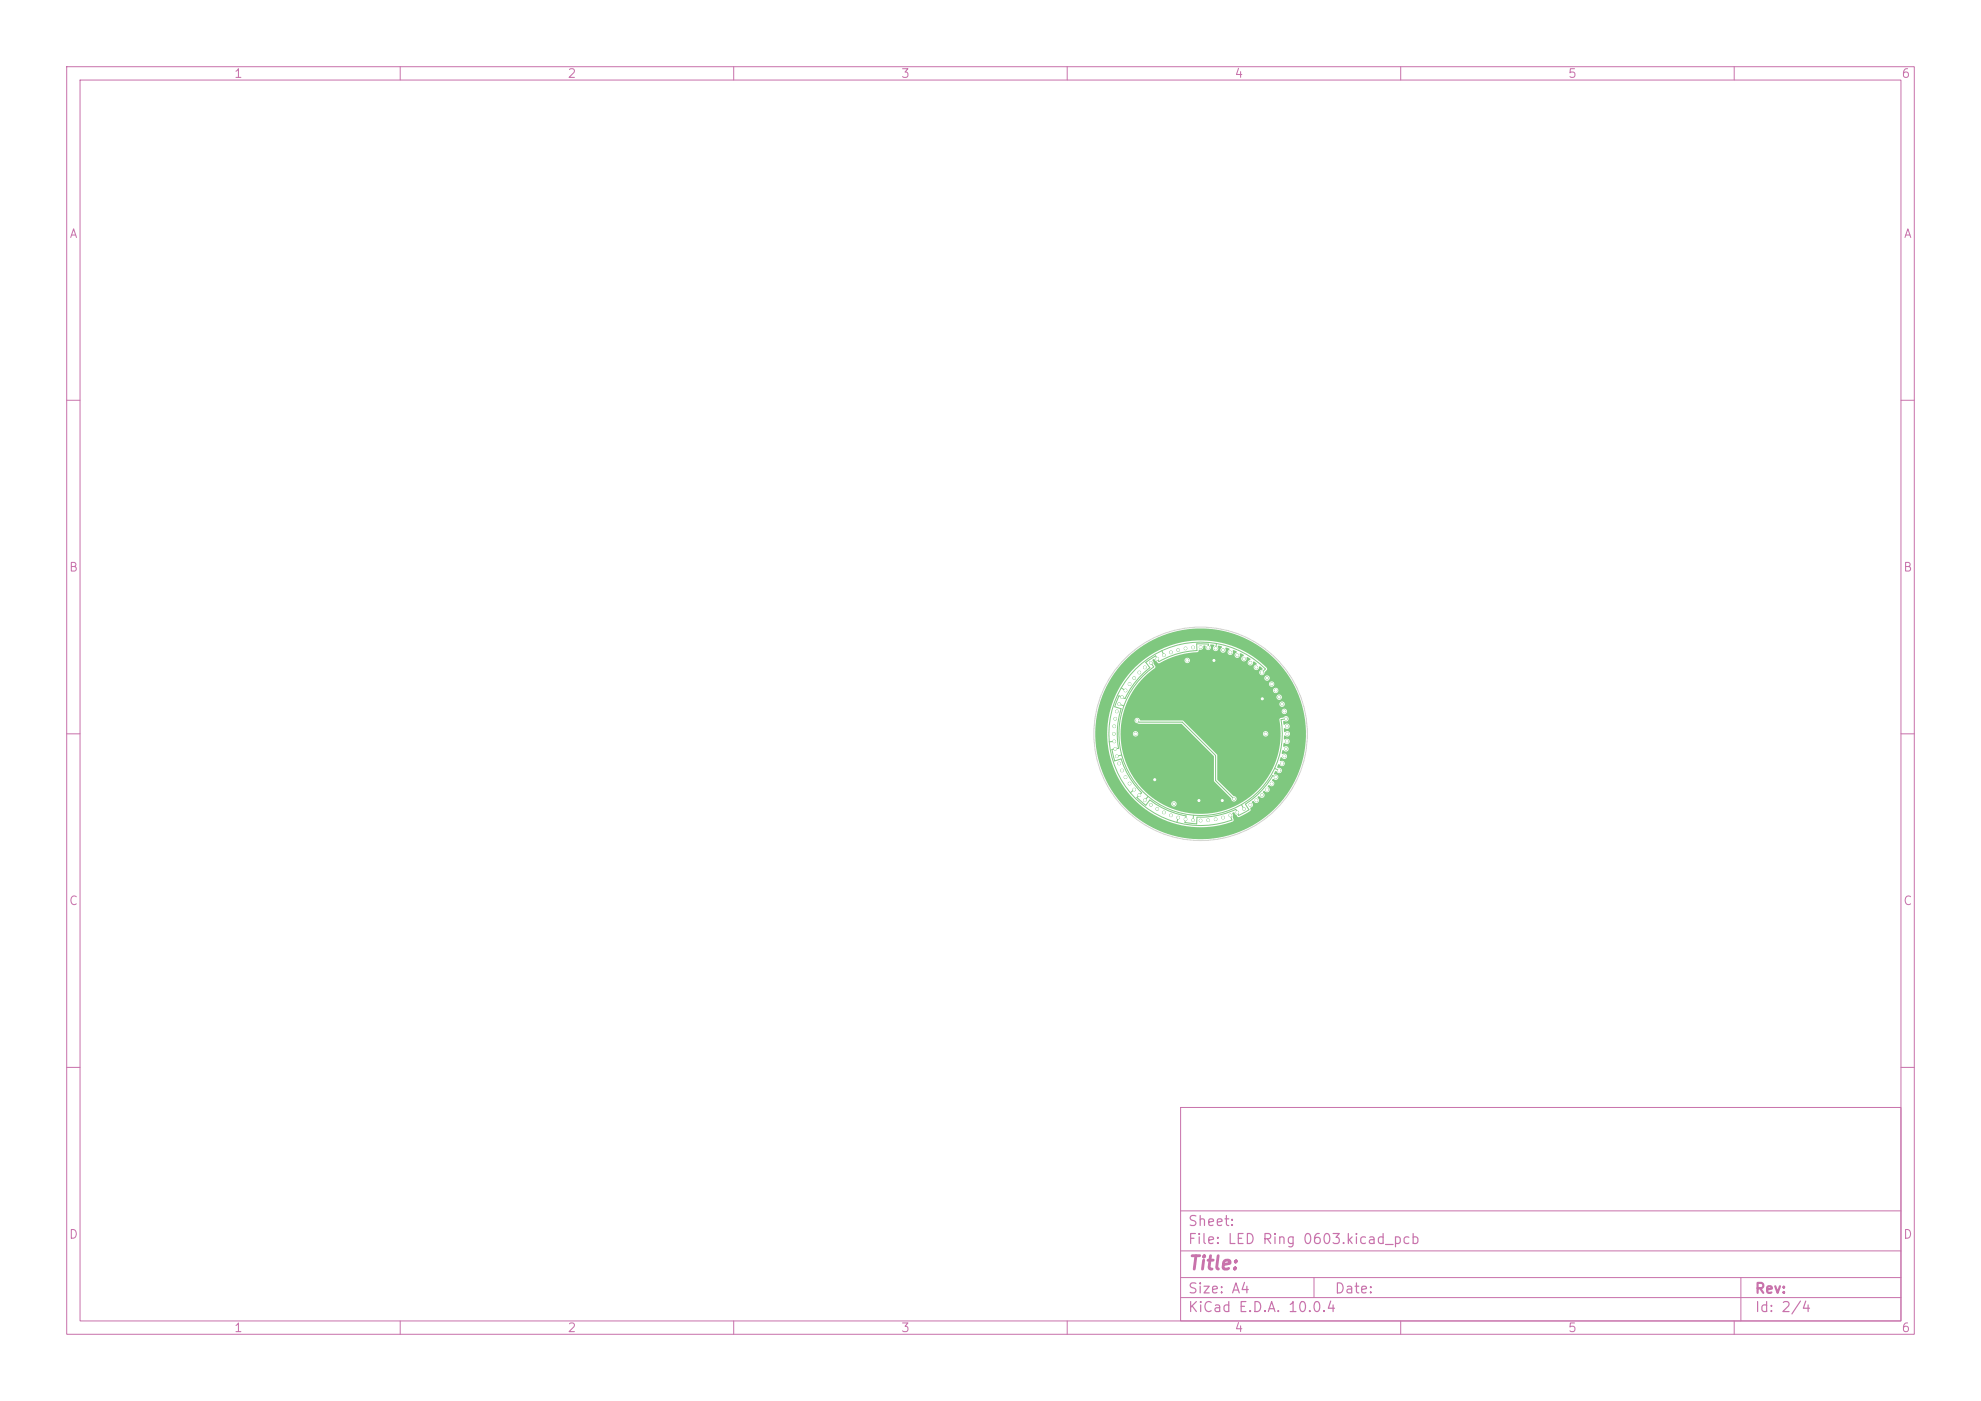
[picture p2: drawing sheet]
<svg xmlns="http://www.w3.org/2000/svg" width="297mm" height="210mm" viewBox="0 0 297 210" stroke-linecap="round" stroke-linejoin="round" font-family="sans-serif">
<defs><g id="words">
<text font-size="2" fill="#c872ab" x="178" y="190.8">Title:</text>
<g font-size="1.5" fill="#c872ab">
<text x="178" y="184.2">Sheet:</text>
<text x="178" y="186.9">File: LED Ring 0603.kicad_pcb</text>
<text x="178" y="197.1">KiCad E.D.A. 10.0.4</text>
<text x="178" y="194.3">Size: A4</text>
<text x="200" y="194.3">Date:</text>
<text x="263" y="194.3">Rev:</text>
<text x="263" y="197.1">Id: 2/4</text>
</g>
<g font-size="1.3" fill="#c872ab">
<text x="35" y="12">1</text>
<text x="85" y="12">2</text>
<text x="135" y="12">3</text>
<text x="185" y="12">4</text>
<text x="235" y="12">5</text>
<text x="285" y="12">6</text>
<text x="10.3" y="36">A</text>
<text x="285.4" y="36">A</text>
<text x="10.3" y="86">B</text>
<text x="285.3" y="86">B</text>
<text x="10.3" y="136">C</text>
<text x="285.3" y="136">C</text>
<text x="10.3" y="186">D</text>
<text x="285.3" y="186">D</text>
<text x="35" y="200">1</text>
<text x="85" y="200">2</text>
<text x="135" y="200">3</text>
<text x="185" y="200">4</text>
<text x="235" y="200">5</text>
<text x="285" y="200">6</text>
</g>
</g></defs>
<g fill="none" stroke="#c872ab" stroke-width=".15">
<path d="M10 10h277v190h-277zM12 12h273v186h-273zM60 10v2M110 10v2M160 10v2M210 10v2M260 10v2M10 60h2M285 60h2M10 110h2M285 110h2M10 160h2"/>
<path d="M177 166h108v32h-108zM285 160h2M60 198v2M110 198v2M160 198v2M177 194.5h108M177 191.5h108M177 187.5h108M177 181.5h108M197 191.5v3M210 198v2M260 198v2"/>
<path d="M261 191.5v6.5"/>
</g>
<g fill="none" stroke="#7fc87f" stroke-width=".15">
<path d="M172.5 99.4l.5 .6a12.3 12.3 0 0 0 2.3 21.3 12.3 12.3 0 0 0 16.8-13.4l.7-.2M174.2 97.5l.3 .7M181.1 97l.1-.4-1.8-.1 .1 1a12.5 12.5 0 0 0-5.7 1.7l-.6-.9-.9 .6-.5 .4 .6 .8a12.5 12.5 0 0 0-3.7 4.6l-.9-.4-.7 1.6M182.4 96.5l-.1 .7M167 111.1l-.7 .1M167.1 105.9l1 .3a12.5 12.5 0 0 0-.4 6l-1 .1 .3 1.2 .1 .6 1-.3a12.5 12.5 0 0 0 3.1 5l-.7 .7 .8 .8 .5 .4 .6-.8a12.5 12.5 0 0 0 5.4 2.4l-.1 1 1.1 .1 .6 .1 .1-1a12.5 12.5 0 0 0 5.8-1.2l.4 .9 1.1-.5 .5-.3-.6-.9a12.5 12.5 0 0 0 4.1-4.3l.5 .3M167.8 105.6l.7 .2M168.1 103.1l.6 .4M168.2 113.2l-.8 .2M170 118.4l-.5 .4M170.5 108l.2 .3h6.5l5 5v3.7l2.8 2.8M172.1 119.4l-.5 .6"/>
<path d="M189.2 100.8l.5-.5a13.8 13.8 0 0 0-23.1 6.7 13.8 13.8 0 0 0 18.1 15.9l-.3-.7M191.1 115.2l.7 .3M176.6 122.6l-.2 .7M178.9 122.2v.8M186.1 120.6l.4 .7"/>
</g>
<g fill="#7fc87f" stroke="#7fc87f" stroke-width=".15">
<circle cx="182" cy="99" r=".2"/>
<circle cx="183.2" cy="120" r=".2"/>
<circle cx="189.2" cy="104.7" r=".2"/>
<circle cx="173.1" cy="116.9" r=".2"/>
<circle cx="179.7" cy="120" r=".2"/>
<circle cx="189.8" cy="110" r=".2"/>
<circle cx="170.2" cy="110" r=".2"/>
<circle cx="176" cy="120.5" r=".2"/>
<circle cx="178" cy="99" r=".2"/>
<circle cx="172.5" cy="120.6" r=".2"/>
<circle cx="192.6" cy="106.6" r=".2"/>
<circle cx="167.4" cy="106.6" r=".2"/>
<circle cx="167.8" cy="114.4" r=".2"/>
<circle cx="188.4" cy="100" r=".2"/>
<circle cx="192.2" cy="114.4" r=".2"/>
<circle cx="180" cy="123" r=".2"/>
<circle cx="187.5" cy="120.6" r=".2"/>
<circle cx="173.5" cy="121.3" r=".2"/>
<circle cx="168.2" cy="115.5" r=".2"/>
<circle cx="188.4" cy="120" r=".2"/>
<circle cx="180" cy="97" r=".2"/>
<circle cx="192.2" cy="105.6" r=".2"/>
<circle cx="187.5" cy="99.4" r=".2"/>
<circle cx="181.1" cy="123" r=".2"/>
<circle cx="192.6" cy="113.4" r=".2"/>
<circle cx="182.3" cy="122.8" r=".2"/>
<circle cx="171.6" cy="100" r=".2"/>
<circle cx="174.5" cy="121.8" r=".2"/>
<circle cx="191.8" cy="104.5" r=".2"/>
<circle cx="189.2" cy="119.2" r=".2"/>
<circle cx="178.9" cy="97" r=".2"/>
<circle cx="192.8" cy="112.3" r=".2"/>
<circle cx="186.5" cy="98.7" r=".2"/>
<circle cx="170.8" cy="100.8" r=".2"/>
<circle cx="183.4" cy="122.6" r=".2"/>
<circle cx="167.2" cy="107.7" r=".2"/>
<circle cx="177.7" cy="97.2" r=".2"/>
<circle cx="190" cy="118.4" r=".2"/>
<circle cx="193" cy="111.1" r=".2"/>
<circle cx="191.3" cy="103.5" r=".2"/>
<circle cx="185.5" cy="98.2" r=".2"/>
<circle cx="193" cy="110" r=".2"/>
<circle cx="168.7" cy="116.5" r=".2"/>
<circle cx="170" cy="101.6" r=".2"/>
<circle cx="167" cy="108.9" r=".2"/>
<circle cx="184.4" cy="97.8" r=".2"/>
<circle cx="190.6" cy="117.5" r=".2"/>
<circle cx="190.6" cy="102.5" r=".2"/>
<circle cx="176.6" cy="97.4" r=".2"/>
<circle cx="169.4" cy="102.5" r=".2"/>
<circle cx="183.4" cy="97.4" r=".2"/>
<circle cx="175.6" cy="97.8" r=".2"/>
<circle cx="175.6" cy="122.2" r=".2"/>
<circle cx="190" cy="101.6" r=".2"/>
<circle cx="193" cy="108.9" r=".2"/>
<circle cx="167" cy="110" r=".2"/>
<circle cx="169.4" cy="117.5" r=".2"/>
<circle cx="184.4" cy="122.2" r=".2"/>
<circle cx="189.2" cy="100.8" r=".2"/>
<circle cx="168.7" cy="103.5" r=".2"/>
<circle cx="170" cy="118.4" r=".2"/>
<circle cx="174.5" cy="98.2" r=".2"/>
<circle cx="182.3" cy="97.2" r=".2"/>
<circle cx="176.6" cy="122.6" r=".2"/>
<circle cx="167" cy="111.1" r=".2"/>
<circle cx="191.3" cy="116.5" r=".2"/>
<circle cx="173.5" cy="98.7" r=".2"/>
<circle cx="167.2" cy="112.3" r=".2"/>
<circle cx="177.7" cy="122.8" r=".2"/>
<circle cx="168.2" cy="104.5" r=".2"/>
<circle cx="170.8" cy="119.2" r=".2"/>
<circle cx="181.1" cy="97" r=".2"/>
<circle cx="185.5" cy="121.8" r=".2"/>
<circle cx="191.8" cy="115.5" r=".2"/>
<circle cx="192.8" cy="107.7" r=".2"/>
<circle cx="167.4" cy="113.4" r=".2"/>
<circle cx="172.5" cy="99.4" r=".2"/>
<circle cx="178.9" cy="123" r=".2"/>
<circle cx="186.5" cy="121.3" r=".2"/>
<circle cx="167.8" cy="105.6" r=".2"/>
<circle cx="171.6" cy="120" r=".2"/>
<circle cx="170.5" cy="108" r=".2"/>
<circle cx="185" cy="119.7" r=".2"/>
</g>
<path d="M168.6 99.1a15.8 15.8 0 0 1 25 2.8 15.8 15.8 0 0 1-9.4 23.3 15.8 15.8 0 0 1-20-15.3h1.8v.7a13.9 13.9 0 0 0 18.9 12.4l-.1-1.2a.23 .23 0 0 1 .2 0 .23 .23 0 0 1 .2 .2l.4 .5h.2l1.6-.9v-.5a.55 .55 0 0 0 .3-.9 .22 .22 0 0 1 .2-.1 .22 .22 0 0 1 .2 .2 .42 .42 0 0 0 .6-.2 .42 .42 0 0 0-.2-.5l.1-.2a.26 .26 0 0 1 .2 0 .26 .26 0 0 1 .2 .2 .45 .45 0 0 0 .5-.3 .45 .45 0 0 0-.2-.6l.3-.2a.44 .44 0 0 0 .7 .1 .44 .44 0 0 0-.2-.7 .22 .22 0 0 1 .2-.2 .22 .22 0 0 1 .2 .1 .43 .43 0 0 0 .5-.3 .43 .43 0 0 0-.3-.5v-.1a.3 .3 0 0 1 .5 0 .42 .42 0 0 0 .4-.5 .42 .42 0 0 0-.5-.3l-.1-.2 .3-.3a.45 .45 0 0 0 .5 .3 .45 .45 0 0 0 .4-.6 .46 .46 0 0 0-.6-.2l-.1-.2 .1-.3h.2a.42 .42 0 0 0 .5 .2 .42 .42 0 0 0 .3-.5 .42 .42 0 0 0-.6-.2l-.1-.1 .1-.4 .2-.1a.41 .41 0 0 0 .6 .2 .41 .41 0 0 0 .1-.6 .41 .41 0 0 0-.6-.1l-.1-.1v-.4l.2-.1a.42 .42 0 0 0 .6 .2 .42 .42 0 0 0 .1-.6 .42 .42 0 0 0-.6 0 .43 .43 0 0 1 .1-.7 .42 .42 0 0 0 .6 .2 .42 .42 0 0 0 .1-.6 .42 .42 0 0 0-.7 0l-.1-.2v-.3l.1-.2a.42 .42 0 0 0 .7 .1 .42 .42 0 0 0 0-.6 .42 .42 0 0 0-.7 .1 .39 .39 0 0 1 0-.7 .42 .42 0 0 0 .6 .1 .42 .42 0 0 0 0-.7 .42 .42 0 0 0-.6 .2l-.2-.1v-.5a.44 .44 0 0 0 .7-.1 .44 .44 0 0 0-.1-.6h-.4l-.2 .1-.4 .1-.2 .3a12 12 0 0 1-4.8 11.9 12 12 0 0 1-12.9 .6h1.5v.2a.4 .4 0 0 0 .6 .2 .4 .4 0 0 0 0-.6 .4 .4 0 0 0-.6 .2h-1.5l-.2-.1a12 12 0 0 1-5.9-10.4h1.8v.2a.4 .4 0 0 0 .7 .2 .4 .4 0 0 0 0-.6 .4 .4 0 0 0-.7 .2h-1.8l.1-1.2 .1-.8h1.9a.75 .75 0 0 0 .7 .6h6.4l4.8 4.8v3.7l2.6 2.7a.42 .42 0 0 0 .5 .4 .42 .42 0 0 0 .3-.4 .42 .42 0 0 0-.5-.4l-2.4-2.4v-3.8l-3.2-3.2h10v.2a.4 .4 0 0 0 .7 .2 .4 .4 0 0 0 0-.6 .4 .4 0 0 0-.7 .2h-10l-2-1.9h-6.3l-.1-.1a.4 .4 0 0 0-.4-.3 .4 .4 0 0 0-.4 .3h-1.9l.3-1.3h23.7v.1a.4 .4 0 0 0 .6 .3 .4 .4 0 0 0 0-.7 .4 .4 0 0 0-.6 .3h-23.7l.4-1.1h22.9v.1a.4 .4 0 0 0 .6 .3 .4 .4 0 0 0 0-.7 .4 .4 0 0 0-.6 .3h-22.9l.5-1h22a.4 .4 0 0 0 .5 .4 .4 .4 0 0 0 .2-.7 .4 .4 0 0 0-.7 .2v.1h-22l.6-1.1h20.9a.4 .4 0 0 0 .5 .5 .4 .4 0 0 0 .2-.7 .4 .4 0 0 0-.7 .1v.1h-20.9l.6-.9h19.6a.4 .4 0 0 0 .6 .4 .4 .4 0 0 0 .1-.6 .4 .4 0 0 0-.6 .1l-.1 .1h-19.6l.8-.9h18.2a.4 .4 0 0 0 .5 .4 .4 .4 0 0 0 .2-.6 .4 .4 0 0 0-.7 .1v.1h-18.2l1.8-1.5v-.2l-.4-.9a.18 .18 0 0 1 .1-.2 .18 .18 0 0 1 .2 .1l.6 .5 1-.5h2.9v.2a.4 .4 0 0 0 .6 .2 .4 .4 0 0 0 0-.6 .4 .4 0 0 0-.6 .2h-2.9l.3-.1a13.4 13.4 0 0 1 4.6-1.1l.2-.3a.54 .54 0 0 0 .7-.6 .21 .21 0 0 1 .3 0 .21 .21 0 0 1-.1 .3 .4 .4 0 0 0 .6 .3 .4 .4 0 0 0 .1-.6l.1-.2h.5l.1 .2a.42 .42 0 0 0-.2 .6 .42 .42 0 0 0 .6 .1 .42 .42 0 0 0 .1-.6l.1-.1 .4 .1 .1 .1a.43 .43 0 0 0-.2 .6 .43 .43 0 0 0 .7 .2 .43 .43 0 0 0 0-.7h.1l.5 .1v.2a.41 .41 0 0 0-.3 .5 .41 .41 0 0 0 .6 .3 .41 .41 0 0 0 .2-.6l.2-.2 .4 .2v.2a.43 .43 0 0 0-.3 .5 .43 .43 0 0 0 .6 .3 .43 .43 0 0 0 .2-.6l.1-.1 .4 .2 .1 .2a.42 .42 0 0 0-.4 .5 .42 .42 0 0 0 .5 .3 .42 .42 0 0 0 .3-.5 .4 .4 0 0 1 .5 .3 .42 .42 0 0 0-.4 .5 .42 .42 0 0 0 .5 .3 .42 .42 0 0 0 .4-.5h.2l.3 .2v.2a.43 .43 0 0 0-.4 .5 .43 .43 0 0 0 .5 .4 .43 .43 0 0 0 .3-.6h.1l.4 .3v.2a.42 .42 0 0 0-.5 .4 .42 .42 0 0 0 .4 .4 .42 .42 0 0 0 .4-.5l.3-.3 .1-.2a14 14 0 0 0-15.3-3.2 14 14 0 0 0-8.7 12.9h-1.8v-.5a15.8 15.8 0 0 1 4.4-10.3z" fill="#7fc87f"/>
<circle cx="180" cy="110" r="16" fill="none" stroke="#d0d2cd" stroke-width=".15"/>
<g fill="#fff" stroke="#fff" stroke-width=".15">
<circle cx="182" cy="99" r=".15"/>
<circle cx="183.2" cy="120" r=".15"/>
<circle cx="189.2" cy="104.7" r=".15"/>
<circle cx="173.1" cy="116.9" r=".15"/>
<circle cx="179.8" cy="120" r=".15"/>
<circle cx="189.8" cy="110" r=".15"/>
<circle cx="170.2" cy="110" r=".15"/>
<circle cx="176" cy="120.5" r=".15"/>
<circle cx="178" cy="99" r=".15"/>
<circle cx="172.5" cy="120.6" r=".15"/>
<circle cx="192.6" cy="106.6" r=".15"/>
<circle cx="167.4" cy="106.6" r=".15"/>
<circle cx="167.8" cy="114.4" r=".15"/>
<circle cx="188.4" cy="100" r=".15"/>
<circle cx="192.2" cy="114.4" r=".15"/>
<circle cx="180" cy="123" r=".15"/>
<circle cx="187.5" cy="120.6" r=".15"/>
<circle cx="173.5" cy="121.3" r=".15"/>
<circle cx="168.2" cy="115.5" r=".15"/>
<circle cx="188.4" cy="120" r=".15"/>
<circle cx="180" cy="97" r=".15"/>
<circle cx="192.2" cy="105.6" r=".15"/>
<circle cx="187.5" cy="99.4" r=".15"/>
<circle cx="181.1" cy="123" r=".15"/>
<circle cx="192.6" cy="113.4" r=".15"/>
<circle cx="182.3" cy="122.8" r=".15"/>
<circle cx="171.6" cy="100" r=".15"/>
<circle cx="174.5" cy="121.8" r=".15"/>
<circle cx="191.8" cy="104.5" r=".15"/>
<circle cx="189.2" cy="119.2" r=".15"/>
<circle cx="178.9" cy="97" r=".15"/>
<circle cx="192.8" cy="112.3" r=".15"/>
<circle cx="186.5" cy="98.7" r=".15"/>
<circle cx="170.8" cy="100.8" r=".15"/>
<circle cx="183.4" cy="122.6" r=".15"/>
<circle cx="167.2" cy="107.7" r=".15"/>
<circle cx="177.7" cy="97.2" r=".15"/>
<circle cx="190" cy="118.4" r=".15"/>
<circle cx="193" cy="111.1" r=".15"/>
<circle cx="191.3" cy="103.5" r=".15"/>
<circle cx="185.5" cy="98.2" r=".15"/>
<circle cx="193" cy="110" r=".15"/>
<circle cx="168.7" cy="116.5" r=".15"/>
<circle cx="170" cy="101.6" r=".15"/>
<circle cx="167" cy="108.9" r=".15"/>
<circle cx="184.4" cy="97.8" r=".15"/>
<circle cx="190.6" cy="117.5" r=".15"/>
<circle cx="190.6" cy="102.5" r=".15"/>
<circle cx="176.6" cy="97.4" r=".15"/>
<circle cx="169.4" cy="102.5" r=".15"/>
<circle cx="183.4" cy="97.4" r=".15"/>
<circle cx="175.6" cy="97.8" r=".15"/>
<circle cx="175.6" cy="122.2" r=".15"/>
<circle cx="190" cy="101.6" r=".15"/>
<circle cx="193" cy="108.9" r=".15"/>
<circle cx="167" cy="110" r=".15"/>
<circle cx="169.4" cy="117.5" r=".15"/>
<circle cx="184.4" cy="122.2" r=".15"/>
<circle cx="189.2" cy="100.8" r=".15"/>
<circle cx="168.7" cy="103.5" r=".15"/>
<circle cx="170" cy="118.4" r=".15"/>
<circle cx="174.5" cy="98.2" r=".15"/>
<circle cx="182.3" cy="97.2" r=".15"/>
<circle cx="176.6" cy="122.6" r=".15"/>
<circle cx="167" cy="111.1" r=".15"/>
<circle cx="191.3" cy="116.5" r=".15"/>
<circle cx="173.5" cy="98.7" r=".15"/>
<circle cx="167.2" cy="112.3" r=".15"/>
<circle cx="177.7" cy="122.8" r=".15"/>
<circle cx="168.2" cy="104.5" r=".15"/>
<circle cx="170.8" cy="119.2" r=".15"/>
<circle cx="181.1" cy="97" r=".15"/>
<circle cx="185.5" cy="121.8" r=".15"/>
<circle cx="191.8" cy="115.5" r=".15"/>
<circle cx="192.8" cy="107.7" r=".15"/>
<circle cx="167.4" cy="113.4" r=".15"/>
<circle cx="172.5" cy="99.4" r=".15"/>
<circle cx="178.9" cy="123" r=".15"/>
<circle cx="186.5" cy="121.3" r=".15"/>
<circle cx="167.8" cy="105.6" r=".15"/>
<circle cx="171.6" cy="120" r=".15"/>
<circle cx="170.5" cy="108" r=".15"/>
<circle cx="185" cy="119.7" r=".15"/>
</g>
<use href="#words"/>
</svg>
